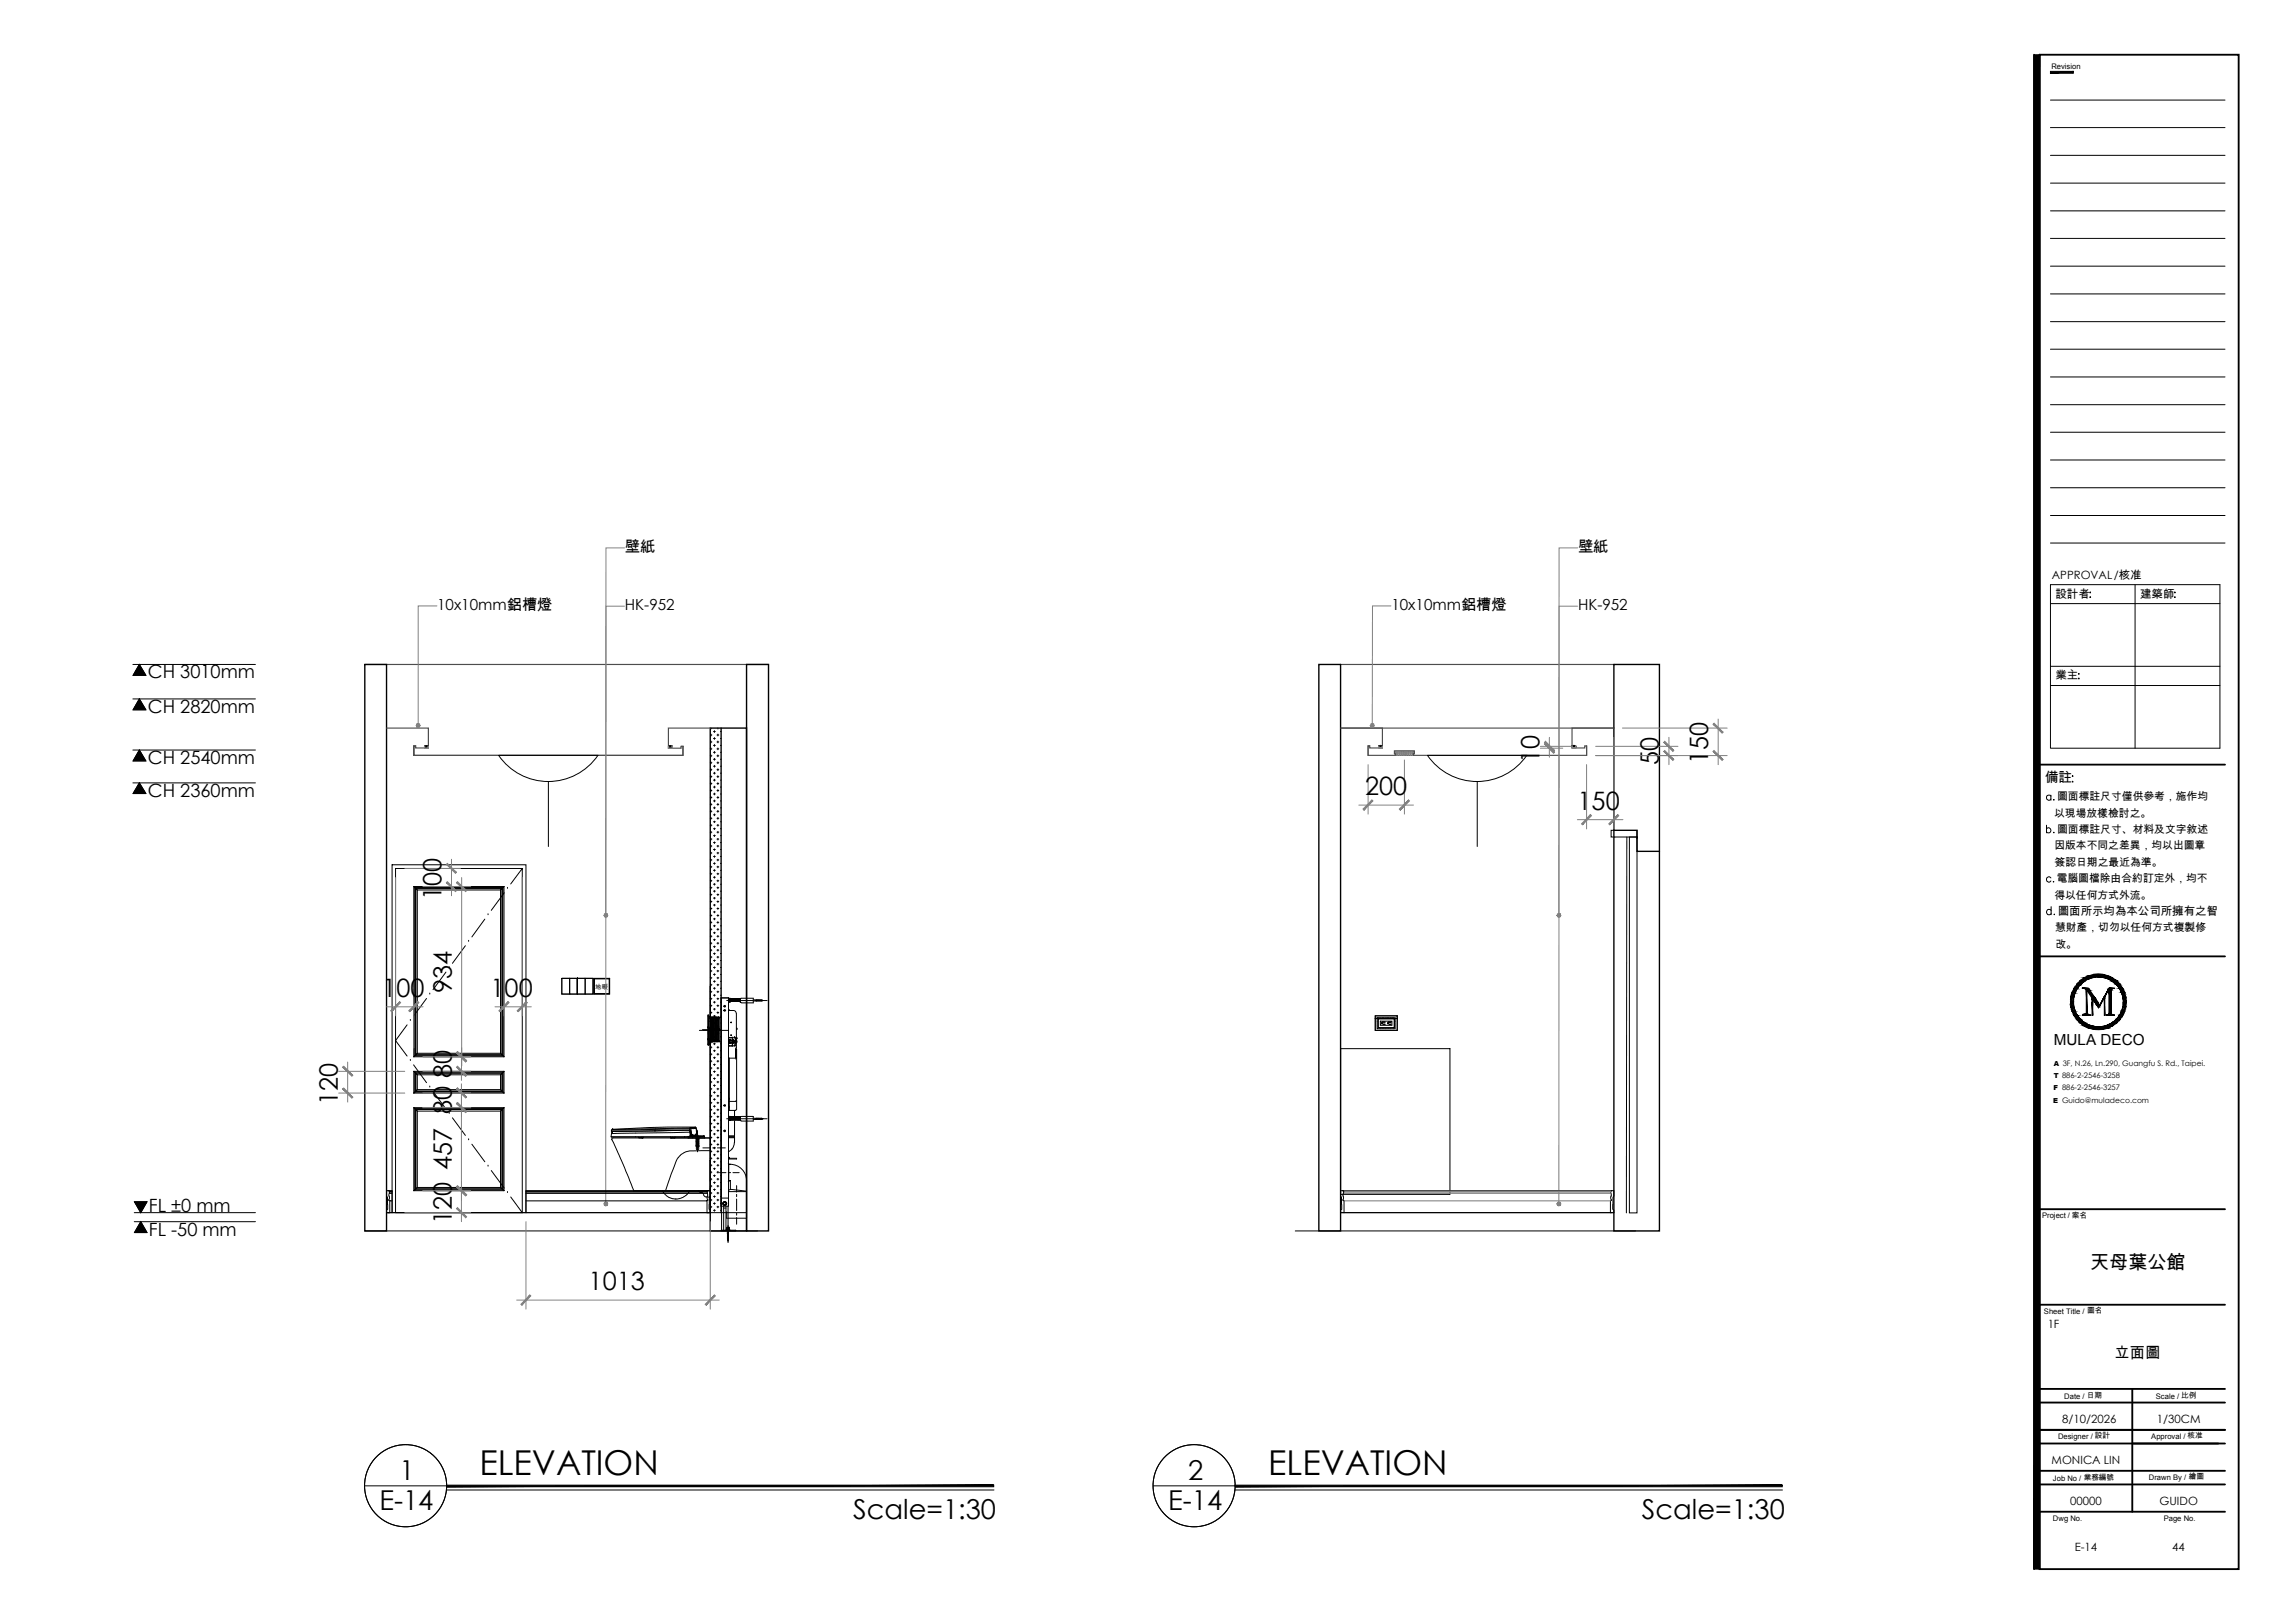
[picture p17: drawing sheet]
<svg xmlns="http://www.w3.org/2000/svg" width="420mm" height="297mm" viewBox="0 0 420 297" stroke-linecap="round" stroke-linejoin="round" font-family="sans-serif">
<defs><g id="words">
<g font-size="6.3">
<text x="87.8" y="269.9">ELEVATION</text>
<text x="232.2" y="269.9">ELEVATION</text>
</g>
<g font-size="5">
<text x="73.1" y="270.9">1</text>
<text x="217.5" y="270.9">2</text>
<text x="69.5" y="276.3">E-14</text>
<text x="156.2" y="278">Scale=1:30</text>
<text x="213.9" y="276.3">E-14</text>
<text x="300.6" y="278">Scale=1:30</text>
</g>
<g font-size="4.6">
<text x="281.9" y="139.6" transform="rotate(-90 281.9 139.6)">10</text>
<text x="303.7" y="140" transform="rotate(-90 303.7 140)">50</text>
<text x="312.7" y="139.9" transform="rotate(-90 312.7 139.9)">150</text>
<text x="249.9" y="145.6">200</text>
<text x="288.8" y="148.2">150</text>
<text x="80.8" y="164.7" transform="rotate(-90 80.8 164.7)">100</text>
<text x="70" y="182.4">100</text>
<text x="82.7" y="181.7" transform="rotate(-90 82.7 181.7)">934</text>
<text x="89.8" y="182.4">100</text>
<text x="82.7" y="197.3" transform="rotate(-90 82.7 197.3)">80</text>
<text x="61.9" y="202.2" transform="rotate(-90 61.9 202.2)">120</text>
<text x="82.7" y="203.9" transform="rotate(-90 82.7 203.9)">80</text>
<text x="82.7" y="214.2" transform="rotate(-90 82.7 214.2)">457</text>
<text x="82.7" y="224.1" transform="rotate(-90 82.7 224.1)">120</text>
<text x="107.8" y="236.2">1013</text>
</g>
<text font-size="3.5" x="382.7" y="232.3">天母葉公館</text>
<g font-size="3.3">
<text x="27.1" y="124.1">CH 3010mm</text>
<text x="27.1" y="130.5">CH 2820mm</text>
<text x="27.1" y="139.8">CH 2540mm</text>
<text x="27.1" y="145.8">CH 2360mm</text>
<text x="27.2" y="221.7">FL ±0 mm</text>
<text x="27.2" y="226.2">FL -50 mm</text>
</g>
<g font-size="2.8">
<text x="114.4" y="101">壁紙</text>
<text x="288.9" y="101">壁紙</text>
<text x="80" y="111.7">10x10mm鋁槽燈</text>
<text x="114.4" y="111.7">HK-952</text>
<text x="254.7" y="111.7">10x10mm鋁槽燈</text>
<text x="288.9" y="111.7">HK-952</text>
<text x="376" y="191.3">MULA DECO</text>
<text x="387.1" y="248.5">立面圖</text>
</g>
<text font-size="2.5" x="374.4" y="143.2">備註</text>
<g font-size="2.1">
<text x="375.7" y="106">APPROVAL/核准</text>
<text x="376.3" y="109.4">設計者</text>
<text x="391.8" y="109.4">建築師</text>
<text x="376.3" y="124.3">業主</text>
<text x="376.8" y="167.4">圖面所示均為本公司所擁有之智</text>
<text x="374.9" y="243.1">1F</text>
<text x="377.6" y="260.4">8/10/2026</text>
<text x="394.9" y="260.4">1/30CM</text>
<text x="375.6" y="267.9">MONICA LIN</text>
<text x="379" y="275.4">00000</text>
<text x="395.4" y="275.4">GUIDO</text>
<text x="379.8" y="283.8">E-14</text>
<text x="397.7" y="283.8">44</text>
</g>
<g font-size="2">
<text x="376.1" y="149.5">以現場放樣檢討之。</text>
<text x="376.6" y="146.5">圖面標註尺寸僅供參考，施作均</text>
<text x="376.1" y="155.4">因版本不同之差異，均以出圖章</text>
<text x="376.6" y="152.4">圖面標註尺寸、材料及文字敘述</text>
<text x="376.2" y="158.4">簽認日期之最近為準。</text>
<text x="376.5" y="161.4">電腦圖檔除由合約訂定外，均不</text>
<text x="376.1" y="164.5">得以任何方式外流。</text>
<text x="376.2" y="170.4">慧財產，切勿以任何方式複製修</text>
<text x="376.3" y="173.4">改。</text>
</g>
<g font-size="1.4">
<text x="375.6" y="12.6">Revision</text>
<text x="373.9" y="222.9">Project / 案名</text>
<text x="374.2" y="240.4">Sheet Title / 圖名</text>
<text x="377.9" y="256.1">Date / 日期</text>
<text x="394.7" y="256.1">Scale / 比例</text>
<text x="376.8" y="263.4">Designer / 設計</text>
<text x="393.9" y="263.4">Approval / 核准</text>
<text x="375.9" y="271">Job No / 業務編號</text>
<text x="393.4" y="270.8">Drawn By / 繪圖</text>
<text x="375.9" y="278.3">Dwg No.</text>
<text x="396.1" y="278.3">Page No.</text>
</g>
<g font-size="1.3">
<text x="376" y="197.3">T 886-2-2546-3258</text>
<text x="376" y="195.1">A 3F, N.26, Ln.290, Guangfu S. Rd., Taipei.</text>
<text x="375.9" y="201.8">E Guido@muladeco.com</text>
<text x="375.9" y="199.5">F 886-2-2546-3257</text>
</g>
<text font-size="1.2" x="109" y="180.9">地暖</text>
</g></defs>
<!-- layer: I-ELEV2 -->
<path d="M66.8 121.6h73.9M70.8 133.3h7.6v3.6h-2.3v-.4h-.3v1.7M75.8 136.5v1.7h49.2v-1.6h-.3M76.1 136.5h-.3v1.7h49.2v-1.6M130 133.3h-7.6v3.6h2.3v-.3h.3v.1M245.4 121.6h50.1M250.5 138.2v-1.7h.3v.4h2.3v-3.6h-7.7h50.1h-7.7v3.6h2.3v-.4h.4v1.7M250.8 136.5h-.3v1.7h40v-1.7M255.5 138.2v-.2h-.2v-.6h3.6v.6h-.1v.2" fill="none" stroke="#4c4c4c" stroke-width=".21"/>
<!-- layer: I-ELEV252 -->
<g fill="none" stroke="#000" stroke-width=".18">
<path d="M91.3 138.3a11 11 0 0 0 18.2 0M91.3 138.2h18.2M130 134.5h.3M130 135.8h.3M130 137.1h.3M130 138.3h.3M130 139.6h.3M130.2 133.3v.1M130.2 134.4v.3M130.2 135.6v.4M130.2 136.9v.3M130.2 138.2v.3"/>
<path d="M130.2 139.4v.4M130.6 133.9h.4M130.6 135.2h.4M130.6 136.4h.4M130.6 137.7h.4M130.6 139h.4M130.8 133.7v.4M130.8 135v.3M130.8 136.3v.3M130.8 137.5v.4M130.8 138.8v.3M131.3 134.5h.3"/>
<path d="M131.3 135.8h.3M131.3 137.1h.3M131.3 138.3h.3M131.3 139.6h.3M131.4 133.3v.1M131.4 134.4v.3M131.4 135.6v.4M131.4 136.9v.3M131.4 138.2v.3M131.4 139.4v.4M131.9 133.9h.1M131.9 135.2h.1"/>
<path d="M131.9 136.4h.1M131.9 137.7h.1M131.9 139h.1M261.4 138.3a11 11 0 0 0 18.1 0M261.4 138.2h18.2M71.8 158.3h24.5v63.6h-24.5zM95.6 158.9v63h-23.2v-63h23.2l-2.1 2.9M100.4 143v11.9M130 140.9h.3M130 142.1h.3M130 143.4h.3M130 144.7h.3"/>
<path d="M130 146h.3M130 147.2h.3M130 148.5h.3M130 149.8h.3M130 151h.3M130 152.3h.3M130 153.6h.3M130 154.8h.3M130 156.1h.3M130 157.4h.3M130 158.7h.3M130 159.9h.3"/>
<path d="M130.2 140.7v.3M130.2 142v.3M130.2 143.2v.4M130.2 144.5v.4M130.2 145.8v.3M130.2 147.1v.3M130.2 148.3v.4M130.2 149.6v.3M130.2 150.9v.3M130.2 152.2v.3M130.2 153.4v.3M130.2 154.7v.3"/>
<path d="M130.2 156v.3M130.2 157.3v.3M130.2 158.5v.3M130.2 159.8v.3M130.6 140.2h.4M130.6 141.5h.4M130.6 142.8h.4M130.6 144h.4M130.6 145.3h.4M130.6 146.6h.4M130.6 147.9h.4M130.6 149.1h.4"/>
<path d="M130.6 150.4h.4M130.6 151.7h.4M130.6 152.9h.4M130.6 154.2h.4M130.6 155.5h.4M130.6 156.7h.4M130.6 158h.4M130.6 159.3h.4M130.8 140.1v.3M130.8 141.3v.4M130.8 142.6v.3M130.8 143.9v.3"/>
<path d="M130.8 145.1v.4M130.8 146.4v.4M130.8 147.7v.3M130.8 149v.3M130.8 150.3v.3M130.8 151.5v.3M130.8 152.8v.3M130.8 154.1v.3M130.8 155.3v.3M130.8 156.6v.3M130.8 157.9v.3M130.8 159.2v.3"/>
<path d="M131.3 140.9h.3M131.3 142.1h.3M131.3 143.4h.3M131.3 144.7h.3M131.3 146h.3M131.3 147.2h.3M131.3 148.5h.3M131.3 149.8h.3M131.3 151h.3M131.3 152.3h.3M131.3 153.6h.3M131.3 154.8h.3"/>
<path d="M131.3 156.1h.3M131.3 157.4h.3M131.3 158.7h.3M131.3 159.9h.3M131.4 140.7v.3M131.4 142v.3M131.4 143.2v.4M131.4 144.5v.4M131.4 145.8v.3M131.4 147.1v.3M131.4 148.3v.4M131.4 149.6v.3"/>
<path d="M131.4 150.9v.3M131.4 152.2v.3M131.4 153.4v.3M131.4 154.7v.3M131.4 156v.3M131.4 157.3v.3M131.4 158.5v.3M131.4 159.8v.3M131.9 140.2h.1M131.9 141.5h.1M131.9 142.8h.1M131.9 144h.1"/>
<path d="M131.9 145.3h.1M131.9 146.6h.1M131.9 147.9h.1M131.9 149.1h.1M131.9 150.4h.1M131.9 151.7h.1M131.9 152.9h.1M131.9 154.2h.1M131.9 155.5h.1M131.9 156.7h.1M131.9 158h.1M131.9 159.3h.1"/>
<path d="M270.5 143v11.9M75.8 162.2v31.2M75.8 162.2l.6 .7M75.8 162.2h16.5M75.9 162.4h16.2v30.8h-16.2zM76.1 162.5h15.9v30.6h-15.9zM76.1 162.6h15.8v30.4h-15.8zM76.4 162.9v29.9M76.4 162.9h15.2M81.6 177.9l-2.3 3.2M82.2 177.1h.1M85.2 173.1l-2.4 3.2"/>
<path d="M85.8 172.3h.1M88.8 168.2l-2.4 3.3M89.4 167.4h.1M91.6 162.9v29.9M92.3 162.2v31.2M92.3 162.2l-.7 .7M92.3 163.4l-2.4 3.2M92.9 162.6h.1M105.7 179.1h-1.4v2.8h1.4v-2.8M105.7 179.1v2.8M105.7 179.1h.1M107.1 179.1v2.8h-1.4h2.9v-2.8v2.8h-1.5v-2.8h1.5h-5.7h1.4v2.8h-1.4v-2.8v2.8h2.8v-2.8"/>
<path d="M108.7 179.1v2.8M108.7 179.1h2.9v2.8h-2.9zM108.8 179.1h2.8M108.8 179.1h2.7v2.7h-2.7zM111.6 179.1v2.8h-2.8M130 161.2h.3M130 162.5h.3M130 163.7h.3M130 165h.3M130 166.3h.3M130 167.5h.3M130 168.8h.3"/>
<path d="M130 170.1h.3M130 171.4h.3M130 172.6h.3M130 173.9h.3M130 175.2h.3M130 176.4h.3M130 177.7h.3M130 179h.3M130.2 161.1v.3M130.2 162.3v.3M130.2 163.6v.3M130.2 164.9v.3"/>
<path d="M130.2 166.1v.3M130.2 167.4v.3M130.2 168.7v.3M130.2 170v.3M130.2 171.2v.3M130.2 172.5v.3M130.2 173.8v.3M130.2 175v.3M130.2 176.3v.3M130.2 177.6v.3M130.2 178.8v.3M130.6 160.6h.4"/>
<path d="M130.6 161.8h.4M130.6 163.1h.4M130.6 164.4h.4M130.6 165.6h.4M130.6 166.9h.4M130.6 168.2h.4M130.6 169.4h.4M130.6 170.7h.4M130.6 172h.4M130.6 173.3h.4M130.6 174.5h.4M130.6 175.8h.4"/>
<path d="M130.6 177.1h.4M130.6 178.3h.4M130.6 179.6h.4M130.8 160.4v.3M130.8 161.7v.3M130.8 163v.3M130.8 164.2v.3M130.8 165.5v.3M130.8 166.8v.3M130.8 168v.3M130.8 169.3v.3M130.8 170.6v.3"/>
<path d="M130.8 171.9v.3M130.8 173.1v.3M130.8 174.4v.3M130.8 175.7v.3M130.8 176.9v.3M130.8 178.2v.3M130.8 179.5v.3M131.3 161.2h.3M131.3 162.5h.3M131.3 163.7h.3M131.3 165h.3M131.3 166.3h.3"/>
<path d="M131.3 167.5h.3M131.3 168.8h.3M131.3 170.1h.3M131.3 171.4h.3M131.3 172.6h.3M131.3 173.9h.3M131.3 175.2h.3M131.3 176.4h.3M131.3 177.7h.3M131.3 179h.3M131.4 161.1v.3M131.4 162.3v.3"/>
<path d="M131.4 163.6v.3M131.4 164.9v.3M131.4 166.1v.3M131.4 167.4v.3M131.4 168.7v.3M131.4 170v.3M131.4 171.2v.3M131.4 172.5v.3M131.4 173.8v.3M131.4 175v.3M131.4 176.3v.3M131.4 177.6v.3"/>
<path d="M131.4 178.8v.3M131.9 160.6h.1M131.9 161.8h.1M131.9 163.1h.1M131.9 164.4h.1M131.9 165.6h.1M131.9 166.9h.1M131.9 168.2h.1M131.9 169.4h.1M131.9 170.7h.1M131.9 172h.1M131.9 173.3h.1"/>
<path d="M131.9 174.5h.1M131.9 175.8h.1M131.9 177.1h.1M131.9 178.3h.1M131.9 179.6h.1M74.5 187.6l-2.1 2.8 2.1 2.9M75.1 186.8h.1M75.1 194.1h.1M75.7 194.9l2.4 3.2M75.8 196.1v4M75.8 193.4h16.5M75.8 196.1l.6 .6"/>
<path d="M75.8 196.1h16.5M75.9 196.2h16.2v3.7h-16.2zM76.1 196.4h15.9v3.4h-15.9zM76.1 196.4h15.8v3.3h-15.8zM76.4 196.7v2.7M76.4 192.8l-.6 .6M76.4 192.8h15.2M76.4 199.4l-.6 .7M76.4 196.7h15.2M76.4 199.4h15.2M78.1 182.7l-2.4 3.3M78.7 181.9h.1"/>
<path d="M78.7 199h.1M79.3 199.8l2.3 3.2M91.6 196.7v2.7M91.6 192.8l.7 .6M91.6 199.4l.7 .7M92.3 196.1v4M92.3 196.1l-.7 .6M128 188.6h2.1M128.6 188.5h1.1M129.6 186v2.1M129.6 188.2v2.1M129.6 190.4v.8"/>
<path d="M129.7 191.2h.1M129.7 190.3h.1M129.7 188.1h.1M129.7 185.9h.1M129.7 190.4h.1M129.7 188.2h.1M129.7 186h.1M129.7 189.1h.1M129.7 189.8h.1M129.7 188.4h.1M129.7 189.9h.1M129.7 189.3h.1"/>
<path d="M129.7 188.8h.1M129.7 189h.1M129.7 188.9h.1M129.7 186v2.1M129.7 188.2v2.1M129.7 190.4v.8M129.7 186v5.2M129.8 191.2h.1M129.8 190.3h.1M129.8 188.1v2.2M129.8 188.1h.1M129.8 190.2h.1"/>
<path d="M129.8 190.1h.1M129.8 188.3h.1M129.8 188.2h.1M129.8 186h.2M129.9 191.1h.1M130 191.1h.1M130 186.1h.1M130 190.8h.1M130 186.9l.1 .1M130 190.3h.1M130 186.9h.1M130 191.2h.1"/>
<path d="M130 190.9h.1M130 190.7h.1M130 190.6h.1M130 186.5h.1M130 186.2h.1M130 186.4h.1M130 186.3h.1M130 180.2h.3M130 181.5h.3M130 182.8h.3M130 184.1h.3M130 185.3h.3"/>
<path d="M130 186.6h.3M130 187.9h.3M130 189.1h.3M130 190.4h.3M130 191.7h.3M130 192.9h.3M130 194.2h.3M130 195.5h.3M130 196.8h.3M130 198h.3M130 199.3h.3M130 186.2l.2 .1"/>
<path d="M130 190.8v.1M130 190.7v.1M130 188.3h.3v.6h-.3M130 190.5h.6M130 190.1h.5M130 190.2h.5M130 188.8h.2M130 186.5h.5v1.3l-.1 .2M130 186.9h.5M130 186.1v5M130.1 188.5h.4M130.1 190.2h-.1"/>
<path d="M130.1 186.3h.1v4.4M130.1 186.3l.1 4.3M130.1 190.7l-.1 .1M130.1 190.7h-.1M130.2 180.1v.3M130.2 181.4v.3M130.2 182.7v.3M130.2 183.9v.3M130.2 185.2v.3M130.2 186.5v.3M130.2 187.7v.3M130.2 189v.3"/>
<path d="M130.2 190.3v.3M130.2 191.5v.3M130.2 192.8v.3M130.2 194.1v.3M130.2 195.4v.3M130.2 196.6v.3M130.2 197.9v.3M130.2 199.2v.3M130.2 186.3h.1M130.2 190.6h.1M130.2 188.5h.1M130.2 188.4h.1"/>
<path d="M130.2 188.8h.1M130.2 188.4v.1M130.2 190.6l-.1 .1M130.2 186.3h.1v4.4M130.2 188.4l.1 .1M130.2 186.3l.1 4.3M130.3 188.7h.1M130.3 188.8h.1M130.3 188.6l-.1 .2M130.3 190.6h.1M130.3 188.5h.1M130.3 188.4h.1"/>
<path d="M130.3 186.3h.1M130.3 186.3h.2M130.3 190.6l-.1 .1M130.4 186.3h.1v4.4M130.4 186.3l.1 4.3M130.4 188.2h.1M130.4 188.5h.1M130.4 188l.1 2.5-.5 .2M130.4 186.3h.1M130.4 188h.1M130.5 190.6h.1M130.5 188.5h.1"/>
<path d="M130.5 188.4h.1M130.5 186.3h.1M130.5 190.6l-.1 .1M130.5 188.4h-.1M130.5 189.3h.1M130.5 189.2h.1M130.5 187.9l.1 1.3M130.5 186.3h.1v4.4M130.5 188.6h.4M130.5 186.3l.1 4.3M130.5 189.3l.1 .1M130.5 186.6l.2 .2v3.4"/>
<path d="M130.5 189.9h.1M130.6 188.5h.1M130.6 190.6h.1M130.6 188.4h.1M130.6 186.3h.1M130.6 189.2l-.1 1.1M130.6 186.3h.2M130.6 188.4v.1M130.6 190.6l-.1 .1M130.6 189.8l-.1 .1M130.6 186.3h.2v4.4M130.6 180.9h.4"/>
<path d="M130.6 182.1h.4M130.6 183.4h.4M130.6 184.7h.4M130.6 186h.4M130.6 187.2h.4M130.6 188.5h.4M130.6 189.8h.4M130.6 191h.4M130.6 192.3h.4M130.6 193.6h.4M130.6 194.8h.4M130.6 196.1h.4"/>
<path d="M130.6 197.4h.4M130.6 198.7h.4M130.6 199.9h.4M130.6 190.5l.2 .1M130.6 186.3v4.2M130.7 190.2l-.2 .2M130.7 190.2h.1M130.7 188.5h.1M130.7 190.6h.1M130.7 186.3h.1M130.8 190.7h.1M130.8 190.5h.1"/>
<path d="M130.8 186.3h.1M130.8 186.2h.1M130.8 186.2l.1 .1h-.1M130.8 190.5l.1 .1M130.8 186.2v.1M130.8 186.3v4.2M130.8 188.4l-.1 .1M130.8 190.6l-.6 .1M130.8 180.7v.3M130.8 182v.3M130.8 183.3v.3M130.8 184.6v.3"/>
<path d="M130.8 185.8v.3M130.8 187.1v.3M130.8 188.4v.3M130.8 189.6v.3M130.8 190.9v.3M130.8 192.2v.3M130.8 193.4v.3M130.8 194.7v.3M130.8 196v.3M130.8 197.3v.3M130.8 198.5v.3M130.8 199.8v.3"/>
<path d="M130.8 190.6h.8M130.9 186.2v4.5M130.9 190.6h.1M130.9 188.5h.1M130.9 188.4h.1M130.9 186.3h.1M130.9 188.4l-.1 .1M130.9 190.6l-.1 .1M130.9 190.5h.1M130.9 186.2h.1M130.9 188.5h1.1M130.9 186.2v.1"/>
<path d="M130.9 186.3v4.2M131 186.3h.1M131 190.6h.1M131 188.5h.1M131 188.4h.1M131 188.4v.1M131 190.6l-.1 .1M131 190.5h.1M131 186.3h.1l-.1-.1v4.4l-.1-.1M131 186.3v4.2M131.1 186.3h.1M131.1 190.6h.1"/>
<path d="M131.1 188.5h.1M131.1 188.4h.1M131.1 188.4v.1M131.1 190.6l-.1 .1M131.1 190.5h.1M131.2 186.3h.1l-.2-.1v4.4l-.1-.1M131.2 186.3v4.2M131.2 186.3h.1M131.3 190.6h.1M131.3 188.5h.1M131.3 188.4h.1M131.3 186.3h.1"/>
<path d="M131.3 180.2h.3M131.3 181.5h.3M131.3 182.8h.3M131.3 184.1h.3M131.3 185.3h.3M131.3 186.6h.3M131.3 187.9h.3M131.3 188.4v.1M131.3 189.1h.3M131.3 190.4h.3M131.3 191.7h.3M131.3 192.9h.3"/>
<path d="M131.3 194.2h.3M131.3 195.5h.3M131.3 196.8h.3M131.3 198h.3M131.3 199.3h.3M131.3 190.6l-.1 .1M131.3 190.5h.1M131.3 186.3v4.2M131.3 188.6h2.1M131.4 186.3l-.1-.1v4.4l-.1-.1M131.4 190.6h.1M131.4 188.5h.1"/>
<path d="M131.4 188.4h.1M131.4 186.3h.1M131.4 188.4v.1M131.4 190.6l-.1 .1M131.4 186.3h-.1M131.4 180.1v.3M131.4 181.4v.3M131.4 182.7v.3M131.4 183.9v.3M131.4 185.2v.3M131.4 186.3v4.3M131.4 191.5v.3"/>
<path d="M131.4 192.8v.3M131.4 194.1v.3M131.4 195.4v.3M131.4 196.6v.3M131.4 197.9v.3M131.4 199.2v.3M131.5 186.3h.1M131.5 188.5h.1M131.6 186.2v4.4l-.2-.1M131.6 186.3l-.2-.1v4.4l-.1-.1M131.6 190.7h.1M131.6 190.5h.1"/>
<path d="M131.6 186.4h.1M131.6 186.2h.1M131.6 186.2l.1 .1M131.6 190.5l.1 .1M131.6 186.4v4.1M131.6 188.4l-.1 .1M131.6 186.3h-.2M131.6 190.6h.1M131.6 186.3h.1M131.7 190.6h.1M131.7 188.5h.1M131.7 188.4h.1"/>
<path d="M131.7 186.3h.1M131.7 188.4v.1M131.7 190.6l-.3 .1M131.7 186.3l-.1 .1M131.7 190.7h.3M131.9 180.9h.1M131.9 182.1h.1M131.9 183.4h.1M131.9 184.7h.1M131.9 186h.1M131.9 187.2h.1M131.9 188.5h.1"/>
<path d="M131.9 189.8h.1M131.9 191h.1M131.9 192.3h.1M131.9 193.6h.1M131.9 194.8h.1M131.9 196.1h.1M131.9 197.4h.1M131.9 198.7h.1M131.9 199.9h.1M132 182.6h1.4v38.2h-1.4zM132 186.2h-.3v4.5M132 182.7h1.4"/>
<path d="M132.5 184.9h.1M132.6 184.9h.3M133 183.1h1.4M133.3 182.9h.1M133.4 183.1v.3M133.4 183.4h.1M133.4 182.8h.1M133.4 183h.1M133.4 183.3h.1M133.4 183v.1M133.4 190h.1M133.4 184.9l1.1 .1 .3 .4"/>
<path d="M133.4 191.3h.1M133.4 191.4h.1M133.4 183.4h.2M133.4 190.4h.7M133.4 190.9h.1M133.4 190.5h.1M133.4 182.8h.2M133.4 189.9h1M133.4 193.7h1.5l-.2 .1M133.4 191.4h1M133.4 189.9h.7M133.4 190.8h.1"/>
<path d="M133.4 189.9v.1M133.5 193.7v9.5M133.5 184.9h.1M133.5 189.9h.1M133.5 191.4h.1M133.5 190.4h.1M133.5 190.9h-.1h.1M133.5 191h.1M133.5 190.9h.1M133.5 190.8h.1M133.5 190.5h.1M133.5 190.4v.1"/>
<path d="M133.5 190.8v.1M133.6 190.4h.1M133.6 190.9h.1M133.6 190.8h.1M133.6 190.5h.1M133.6 190.9h.5M133.6 190.5h.5M133.6 190.4v.1M133.6 190.8v.1M133.6 190.8h.5M133.6 183.3v.1M133.6 182.8v.2"/>
<path d="M133.6 182.8h.1M133.6 183.4h.1M133.7 183.3h.1M133.6 183v.3M133.6 183h.1M133.6 183.3h.1M133.6 182.8v.6M133.7 183l-.1 .3M133.7 190.4h.1M133.7 191h.1M133.7 183.2v.1M133.7 183h-.1"/>
<path d="M133.7 183h.1M133.7 183v.3M133.7 183v.2M133.7 190.3v.1M133.7 183.2l.1 .1M133.8 183.3h.1M133.8 183h.1M133.8 183v.3v-.3M133.8 183l-.1 .2M133.8 183.2v.1M133.8 183v.2M133.8 183v.3"/>
<path d="M133.9 183h.1M133.9 183.3h.1M133.9 183l-.1 .3M133.9 183.3v-.3v.3M133.9 183v.2M133.9 183.2v.1M133.9 183.2l-.1 .1M133.9 183v.3M133.9 183h-.1M134 183.3h.1M134 183h.1M134 183v.3"/>
<path d="M134 183l-.1 .3M134 183h-.1M134 183.2v.1M134 183v.2M134 183.2l.1 .1M134.1 183.3h.1M134.1 183h.1M134.1 183l-.1 .3M134.1 183v.3v-.3M134.1 183l-.1 .2M134.1 190.4h.1M134.1 190.9h.1"/>
<path d="M134.1 191.4h.1M134.1 190h.1M134.1 191.3h.1M134.1 183v.3M134.1 190.8h.1M134.1 190.5h.1M134.1 189.9v.1M134.1 190.4v.1M134.1 190.8v.2M134.1 189.9h.1M134.1 183.3h.2zM134.1 183v.2"/>
<path d="M134.1 183.2v.1M134.2 191.4h-.1M134.2 183.3h.1M134.2 183h.1M134.2 183v.3M134.2 183.3v-.3v.3M134.2 183l-.1 .3M134.2 190.8h.6M134.2 190.9h.1M134.2 190.4h.1M134.2 190.8h.1M134.2 190.7h.1"/>
<path d="M134.2 190.6h.1M134.2 190.4l.5 .1M134.2 190.6h.7M134.2 190.4v.5M134.2 183h-.1M134.2 190.7h.7M134.2 183.2v.1M134.3 183l-.1 .2M134.3 183h.1M134.3 183l-.1 .3M134.3 190.4h.1M134.3 190.9h.1"/>
<path d="M134.3 183.2v.1M134.3 183.3h.1M134.3 183v.3M134.3 183v.2M134.3 190.9h.5v.9M134.3 190.5h.5M134.4 183.3h.1M134.4 183h.1M134.4 183l-.1 .3M134.4 183v.3v-.3M134.4 183v.2M134.4 183.2v.1"/>
<path d="M134.4 183.2l-.1 .1M134.4 183v.3M134.4 189.9h.1M134.4 191.4h.1M134.5 183.3h.1M134.5 183h.1M134.5 183v.3M134.5 183.3v-.3v.3M134.5 183l-.1 .3M134.5 191.4h.1M134.5 189.9h.1M134.5 183h-.1"/>
<path d="M134.5 183.2v.1M134.5 183.2l.1 .1M134.6 183.3h.1M134.6 183l-.1 .2M134.6 183h.1M134.6 183v.3M134.6 183.2v.1M134.6 190.9v.1M134.6 189.9v.1M134.6 183v.2M134.6 190h.1M134.6 191.3v.1"/>
<path d="M134.6 190.3v.1M134.6 191.3h.1M134.6 183v.3zM134.7 183h.1M134.7 183.3h.1M134.7 190.4h.1M134.7 190.9h.1M134.7 183.2v.1M134.7 190v.3M134.7 190.9v.4M134.7 183h-.1M134.7 183.2l-.1 .1"/>
<path d="M134.7 183v.2M134.7 183v.3M134.7 191.9v1.8v-1.7h.2v11.1l-.2 .1M134.7 190.9h-.5M134.7 191.8v.1M134.8 183.3h.1M134.8 183h.1M134.8 183v.3M134.8 183l-.1 .3M134.8 190.4l.1 .1M134.8 185.4v5.1M134.8 188.4h.1"/>
<path d="M134.8 190.1h.1M134.8 188.3h.1M134.8 190h.1M134.8 191.7v.1M134.9 183h.1M134.9 183l-.1 .3zM134.9 183l-.1 .3M134.9 183v.3M134.9 190.6h.1M134.9 190.7h.1M134.9 183.1h.4M134.9 183.3h.1"/>
<path d="M134.9 183v.2M134.9 190.1h.1M134.9 188.3h.1M134.9 188.4h.1M134.9 183.2v.1M134.9 188.3v.1M134.9 190.5v.3M134.9 183.3l.1-.3v.3M134.9 183.3h.2M135 183h.1M135 183.3h.1M135 183v.3"/>
<path d="M135 183h-.1M135.1 183.3h.1M135.1 183h.1M135.1 183l-.1 .3M135.1 183.2v.1M135.1 183v.3M135.1 183v.3l.1-.3M135.1 183v.2M135.1 183.2l.1 .1M135.2 183h.1M135.2 183.3h.1M135.2 183v.2"/>
<path d="M135.2 183v.3M135.2 183.2v.1M135.2 183.2l-.1 .1M135.2 183.3l.1-.3v.3M135.3 183.3h.1M135.3 183h.1M135.3 183h-.1M135.3 183v.3M135.3 183.2v.1M135.4 183l-.1 .2M135.4 183h.1M135.4 183.3h.1"/>
<path d="M135.4 183v.3M135.4 183v.3l.1-.3M135.5 183h.1M135.5 183.3h.1M135.5 183v.2M135.5 183v.3M135.5 183.2l-.1 .1M135.5 183.2v.1M135.5 183.3l.2 .2M135.5 183.1v.2M135.6 182.8v.7M135.7 183.1h2.1"/>
<path d="M135.7 182.7l-.2 .2M135.7 182.7h2.2v.8h-2.2M137.9 183h.6v.2h-.6M138.2 183.1h.5M138.4 183l1.3 .1-1.3 .1M138.5 183v.2M138.7 183l-.2 .2M138.8 183l-.2 .2M138.9 183l-.1 .2M139 183l-.2 .2M139.1 183.1h1.3M139.1 183l-.1 .2"/>
<path d="M139.2 183l-.1 .2M139.3 183l-.1 .2M139.4 183l-.1 .2M139.5 183l-.1 .2M139.6 183l-.1 .2M139.6 183.1v.1M245.4 191.9h20.1v26.7h-20.1zM251.8 185.9h4v2.7h-4zM251.8 186.4h3.8M252 186.4h.1M252.1 188.1v.2h.2M252.1 186.7v.4"/>
<path d="M252.1 187.2v.2M252.1 187.4v.2M252.1 187.6v.2M252.1 187.9v.1M252.3 186.4h3v1.7h-3zM252.3 188.3h.2M252.3 186.5h3v1.6h-3zM252.5 186.3h-.4v.3M252.5 186.3h.4M252.5 188.3h.4M252.7 186.9h2.1v.7h-2.1zM253 186.3h.4"/>
<path d="M253 188.3h.4M253.1 187.2h.1M253.1 187.4h.1M253.1 187.2h-.2v.2h.2M253.1 187.3h.1M253.1 187.2v.1M253.1 187.3v.1M253.2 187l.4 .1zM253.2 187.4l.4 .1zM253.5 186.3h.4M253.5 188.3h.4M253.9 186.3h.4"/>
<path d="M253.9 188.3h.4M254.2 187.2h.1M254.2 187.4h.1M254.2 187.2h-.2v.2h.2M254.2 187.3h.1M254.2 187.2v.1M254.2 187.3v.1M254.3 187l.4 .1zM254.3 187.4l.4 .1zM254.4 186.3h.4M254.4 188.3h.4M254.9 186.3h.4"/>
<path d="M254.9 188.3h.4M255.3 186.3l.1 .1M255.4 188.1l-.1 .2M255.4 186.5v.1M255.4 186.7v.4M255.4 187.2v.2M255.4 187.4v.2M255.4 187.6v.2M255.4 187.9v.1M255.6 186.4h.1M255.6 186.4h.2M255.8 185.9v2.7h-4v-2.2"/>
<path d="M255.8 185.9h-4v.5M71 217.9h.8v4h-1M71.1 217.9l.1 .1M71.1 217.9h-.3l.2 2.6v.8l-.2 .2v.4h.6v-2.1l-.2-.1M71.2 217.9l.1 .1M71.3 218v.3M71.3 218.4l-.1 1.3M71.3 218.4h.5M71.4 219.8h.4M71.8 218.3l-.5 .1M71.8 218h-.5h.5M75.8 202.7h16.5"/>
<path d="M75.8 217.9h16.5M75.8 202.7v15.2M75.8 200.1h16.5M75.8 202.7l.6 .7M75.9 202.9h16.2v14.9h-16.2zM76.1 203h15.9v14.6h-15.9zM76.1 203.1v14.5h15.8v-14.5M76.4 203.4v13.9M76.4 217.3l-.6 .6M76.4 203.4h15.2M76.4 217.3h15.2M82.2 203.8h.1"/>
<path d="M82.8 204.6l2.4 3.2M85.8 208.6h.1M86.4 209.4l2.4 3.2M89.4 213.4h.1M89.9 214.2l2.4 3.3M91.6 203.4v13.9M91.6 217.3l.7 .6M92.3 202.7v15.2M92.3 202.7l-.7 .7M92.9 218.3h.1M93.5 219.1l2.1 2.8M96.3 219.8h33.1"/>
<path d="M96.3 218.3l33.2 .1M96.3 218.4h33.2M96.3 218h33.2M128.7 210.1h1.4M129.5 218v.3M129.6 217.9l-.1 .1M129.6 217.9v.1M129.7 217.9h.3l-.2 2.6v.8l.2 .2v.4h-.6v-2.1l.2-.2-.1-.2 .1-.7-.1-.3M129.8 217.9h-33.5v4h33.7M130 200.6h.3M130 201.8h.3M130 203.1h.3"/>
<path d="M130 204.4h.3M130 205.6h.3M130 206.9h.3M130 208.2h.3M130 209.5h.3M130 210.7h.3M130 212h.3M130 213.3h.3M130 214.5h.3M130 215.8h.3M130 217.1h.3M130 218.3h.3"/>
<path d="M130 219.6h.3M130.2 200.4v.3M130.2 201.7v.3M130.2 203v.3M130.2 204.2v.3M130.2 205.5v.3M130.2 206.8v.3M130.2 208.1v.3M130.2 209.3v.3M130.2 210.6v.3M130.2 211.9v.3M130.2 213.1v.3"/>
<path d="M130.2 214.4v.3M130.2 215.7v.3M130.2 216.9v.3M130.2 218.2v.3M130.2 219.5v.3M130.5 210.1h.5M130.6 201.2h.4M130.6 202.5h.4M130.6 203.7h.4M130.6 205h.4M130.6 206.3h.4M130.6 207.5h.4"/>
<path d="M130.6 208.8h.4M130.6 211.4h.4M130.6 212.6h.4M130.6 213.9h.4M130.6 215.2h.4M130.6 216.4h.4M130.6 217.7h.4M130.6 219h.4M130.8 201.1v.3M130.8 202.3v.3M130.8 203.6v.3M130.8 204.9v.3"/>
<path d="M130.8 206.1v.3M130.8 207.4v.3M130.8 208.7v.3M130.8 210v.3M130.8 211.2v.3M130.8 212.5v.3M130.8 213.8v.3M130.8 215v.3M130.8 216.3v.3M130.8 217.6v.3M130.8 218.8v.3M131.3 200.6h.3"/>
<path d="M131.3 201.8h.3M131.3 203.1h.3M131.3 204.4h.3M131.3 205.6h.3M131.3 206.9h.3M131.3 208.2h.3M131.3 209.5h.3M131.3 210.7h.3M131.3 212h.3M131.3 213.3h.3M131.3 214.5h.3M131.3 215.8h.3"/>
<path d="M131.3 217.1h.3M131.3 218.3h.3M131.3 219.6h.3M131.3 210.1h1.5M131.4 200.4v.3M131.4 201.7v.3M131.4 203v.3M131.4 204.2v.3M131.4 205.5v.3M131.4 206.8v.3M131.4 208.1v.3M131.4 209.3v.3"/>
<path d="M131.4 210.6v.3M131.4 211.9v.3M131.4 213.1v.3M131.4 214.4v.3M131.4 215.7v.3M131.4 216.9v.3M131.4 218.2v.3M131.4 219.5v.3M131.7 214.6h1.2M131.9 201.2h.1M131.9 202.5h.1M131.9 203.7h.1"/>
<path d="M131.9 205h.1M131.9 206.3h.1M131.9 207.5h.1M131.9 208.8h.1M131.9 211.4h.1M131.9 212.6h.1M131.9 213.9h.1M131.9 215.2h.1M131.9 216.4h.1M131.9 217.7h.1M131.9 219h.1M132 219.3h1.4"/>
<path d="M133 204.8h1.4M133.3 212.9h.1M133.3 214.6h.5M133.4 204.9v.1M133.4 204.8v.1M133.4 204.5v.1M133.4 205h.1M133.4 204.5h.1M133.4 204.6h.1M133.4 204.9h.1M133.4 212l.1 .1M133.4 211.9h.1"/>
<path d="M133.4 205h.2M133.4 204.5h.2M133.4 218.1h3.3M133.4 208.2h1.1M133.4 208.1h1.1M133.4 208h1.1M133.4 207.9h1.1M133.4 203.2h1.3M133.4 201.6h1.3M133.4 216.2l-.1 .1M133.4 212h.1M133.4 213v3.2"/>
<path d="M133.5 211.9v.1M133.5 202.8h.1M133.5 202.7h.1M133.5 202.6h.1M133.5 201.2h.1M133.5 212h.1M133.5 212h1.4v.1h-1.4M133.7 204.9h.1M133.6 204.9v.1M133.6 204.6v.3M133.6 204.5v.1M133.6 204.5h.1"/>
<path d="M133.6 204.6h.1M133.6 204.9h.1M133.6 205h.1M133.6 204.5v.5M133.7 204.6l-.1 .3M133.7 204.6h-.1M133.7 213.1a2.98 2.98 0 0 1 3 3v6.9h-3.7v-1.1M133.7 204.6h.1M133.7 204.6v.3M133.7 217.7l3 .3M133.7 216.1h-.3h.3M133.7 213.1h-.3h.3"/>
<path d="M133.7 216.1v1.6M133.7 217.7l-.3 .2M133.8 204.9h.1M133.8 204.6h.1M133.8 204.6v.3v-.3M133.8 204.6l-.1 .3M133.8 204.6v.3M133.8 204.6v.1M133.9 204.6h.1M133.9 204.9h.1M133.9 204.6l-.1 .3M133.9 204.9v-.3v.3"/>
<path d="M133.9 204.6v.3M133.9 204.9h-.1M133.9 204.6h-.1M134 204.9h.1M134 204.6h.1M134 204.6v.3M134 204.6l-.1 .3M134 204.6l-.1 .1M134.1 204.9h.1M134.1 204.6h.1M134.1 204.6l-.1 .3M134.1 204.6v.3v-.3"/>
<path d="M134.1 204.6v.3M134.1 204.6v.1M134.1 204.9h.2zM134.2 204.9h.1M134.2 204.6h.1M134.2 204.6v.3M134.2 204.9v-.3v.3M134.2 204.6l-.1 .3M134.2 214.6h1.1M134.2 204.6h-.1M134.3 204.6l-.1 .3M134.3 204.6h.1"/>
<path d="M134.3 204.9h.1M134.3 204.6v.3M134.4 204.9h.1M134.4 204.6h.1M134.4 204.6l-.1 .3M134.4 204.6v.3v-.3M134.4 204.6v.3M134.4 204.9h-.1M134.4 204.6v.1M134.4 209.1l-.2 .9-.4 .5-.5 .3M134.5 204.9h.1M134.5 204.6h.1"/>
<path d="M134.5 204.6v.3M134.5 204.9v-.3v.3M134.5 204.6l-.1 .3M134.5 208v1.2M134.5 203.2v1.2M134.5 205.2v2.8M134.5 204.6h-.1M134.6 204.9h.1M134.6 204.6l-.1 .3M134.6 204.6h.1M134.6 204.6v.3M134.6 204.6v.1"/>
<path d="M134.6 204.6v.3zM134.7 204.6h.1M134.7 204.9h.1M134.7 204.6h-.1M134.7 204.9h-.1M134.7 204.6v.3M134.8 204.9h.1M134.8 204.6h.1M134.8 204.6v.3M134.8 204.6l-.1 .3M134.8 201.4l-.1 .1M134.9 204.6h.1"/>
<path d="M134.9 204.6l-.1 .3zM134.9 204.6l-.1 .3M134.9 204.6v.3M134.9 204.8h.4M134.9 217v1.2M134.9 218.6v.4M134.9 219.4v2.2M134.9 204.9h.1M134.9 204.9l.1-.3v.3M134.9 204.9h.2M135 204.6h.1M135 204.9h.1"/>
<path d="M135 204.6v.3M135 204.6h-.1M135 204.6v.1M135.1 204.9h.1M135.1 204.6h.1M135.1 204.6l-.1 .3M135.1 204.6v.3M135.1 204.6v.3l.1-.3M135.2 204.6h.1M135.2 204.9h.1M135.2 204.6v.3M135.2 204.9h-.1"/>
<path d="M135.2 204.6v.1M135.2 204.9l.1-.3v.3M135.3 204.9h.1M135.3 204.6h.1M135.3 204.6h-.1M135.3 204.6v.3M135.4 204.6l-.1 .3M135.4 204.6h.1M135.4 204.9h.1M135.4 204.6v.3M135.4 204.6v.3l.1-.3M135.5 204.6h.1"/>
<path d="M135.5 204.9h.1M135.5 204.6v.3M135.5 204.9l.2 .2M135.5 204.9h-.1M135.5 204.8v.1M135.6 204.4v.7M135.7 204.8h2.1M135.7 204.3l-.2 .3M135.7 204.3h2.2v.9h-2.2M137.9 204.7h.6v.2h-.6M138.2 204.8h.5M138.4 204.7l1.3 .1h-1.3"/>
<path d="M138.5 204.7v.2M138.7 204.7l-.2 .2M138.8 204.7l-.2 .2M138.9 204.7l-.1 .2M139 204.7l-.2 .2M139.1 204.8h1.3M139.1 204.7l-.1 .2M139.2 204.7l-.1 .2M139.3 204.7l-.1 .2M139.4 204.7l-.1 .2M139.5 204.7l-.1 .2M139.6 204.7l-.1 .2"/>
<path d="M139.6 204.8h.1M245.8 217.9l.1 .1M245.9 217.9l.1 .1M246 218.3l-.1 1.3 .2 .2v2.1h-.7v-.4l.2-.2v-2.2l-.2-.2v-1h50.1l-.2 2.6v.8l.2 .2v.4h-.7v-2.1l.2-.2-.1-1.2M246 218v.3M294.9 218v.3M294.9 218h.1M294.9 218.3v.1M295 217.9l-.1 .1M295.1 217.9l-.1 .1M130 220.9h.3M130.2 220.8v.3"/>
<path d="M130.6 220.2h.4M130.6 221.5h.4M130.8 220.1v.3M130.8 221.4v.3M131.3 220.9h.3M131.4 220.8v.3M131.9 220.2h.1M131.9 221.5h.1M132 225.2h2.7v.1h-2.7zM132.1 220.8v4.4M132.5 220.2v.1M132.5 220.8v4.4"/>
<path d="M132.5 221.1h.4M132.5 220.4l.1 .1M132.6 220.1h.2l.2 .2-.2 .2h-.2l-.2-.2zM132.6 220l-.1 .1M132.7 220l.1 .1M132.8 220.4l-.1 .1M132.9 220.2v.1M132.9 220.8v4.4h.7M133 221.9h.1M133 224.9h.1M133 225.1h.2M133.1 224.8l-.1 .3"/>
<path d="M133.2 225.1h.1M133.2 224.9h.1M133.2 225v.1M133.2 225h.1M133.2 225l-.1 .1M133.2 224.9l-.2 .1M133.2 225.3v.5M133.2 225.9l.2 .1M133.2 225.8l.2 .1M133.2 226l.2 .1M133.2 226.1l.2 .1M133.2 226.2l.2 .1"/>
<path d="M133.2 226.3l.2 .1M133.2 226.4l.2 .2M133.2 226.5l.2 .1M133.2 226.6l.2 .2M133.2 226.7l.2 .2M133.2 226.9h.1M133.2 225.8l.1 1.3 .1-1.3M133.2 227h.1M133.3 220.8v4M133.3 225h.1M133.3 224.9h.1M133.3 224.8h.1"/>
<path d="M133.4 225.3v.5h-.2M133.4 225.2h.1M133.4 224.8l-.2-.1-.1 .2M133.4 225.1h.1M133.4 225h.1M133.4 224.9h.1M133.4 224.9v-.1v.1M133.4 224.9v.1M133.4 224.8h.1M133.5 225l-.3 .1M133.5 225l-.5 .1M133.5 224.9v-.1v.1"/>
<path d="M133.5 224.9h.1M133.5 224.8h.1M133.5 224.8h-.5v.1h.5M134.9 222v.4M134.9 222.8v1.3M246.1 221.9h49"/>
<circle cx="132.7" cy="184.9" r=".15"/>
<circle cx="132.7" cy="184.2" r=".15"/>
<circle cx="133.9" cy="187.1" r=".06"/>
<circle cx="133.9" cy="189.4" r=".06"/>
<circle cx="132.7" cy="207" r=".15"/>
<circle cx="132.7" cy="202.3" r=".15"/>
<circle cx="132.7" cy="220.3" r=".36"/>
</g>
<!-- layer: I-ELEV4 -->
<path d="M66.8 225.3h71.9M70.8 221.9h65.9M140.7 221.9h.1M237.1 225.3h62.4M245.4 221.9h50.1" fill="none" stroke="#000" stroke-width=".18"/>
<!-- layer: I-ELEV1 -->
<path d="M66.8 121.6h4v103.7h-4zM130 133.3h6.7v92h-6.7zM132 133.3v88.6M136.7 121.6h4v103.7h-4zM241.5 121.6h3.9v103.7h-3.9zM295.5 121.6h8.3v103.7h-8.3zM295.5 152h4.2v3.8h4.1M130 180.5v41.4" fill="none" stroke="#000" stroke-width=".25"/>
<!-- layer: I-ELEV3 -->
<g fill="none" stroke="#000" stroke-width=".18">
<path d="M112 206.8l-.1 .2M112 207.4l-.1 .7M112 207.5h.1M112 207.1h.1M112 208.6l1.9 4 2.1 5.3M112.1 206.7h.1M112.2 206.7h.1M112.2 207.1l-.2 .4M112.2 208.3h-.1l-.1 .3M112.3 208.3h17.6M116 217.8l.1 .1M116.3 208.1h-4.4h13.4"/>
<path d="M116.3 208.1h9M116.3 208.1h.1M116.9 208.2l.1 .1M117 208.1l.7 .1M117.5 208.1l-.1 .2M117.6 208.3h.1M117.7 208.2l-.1 .1M117.7 208.1h.1M119.9 207l-7.9 .1M119.9 207h.1M121.3 218l.5 .6 .6 .5 1.1 .3h.8l.7-.3 .6-.3 .7-.8M122.8 208.2l.1 .1"/>
<path d="M122.8 208.1h.1M122.9 208.3h.1M123.1 208.1l.1 .2M123.2 208.3h6.8v.2M123.6 208.2l-.1 .1M123.6 208.2h-.8l.1 .1M123.6 208.1v.1M125.3 208h.1M125.3 208.1h.1M126 208.1v.2M126.2 206.8v.1M126.3 206.9l.1 .1"/>
<path d="M126.3 206.9h.1M126.3 206.9l-6.4 .1M126.3 206.9v.3l-14.3 .3M126.3 206.8v.1M126.3 206.9l.1 1M126.3 207.9h.1M126.4 206.4h.9a147.3 147.3 0 0 0-15.2 .3M126.4 207.2v.7M126.4 206.4v.2l-14.4 .2 .2-.1M126.4 206.4l-14.2 .3M126.4 206.4h.1M126.4 208h.1"/>
<path d="M126.4 207.9l-1.1 .2M126.4 207.9h.1M126.4 207.8h.1M126.4 208h.4M126.4 207.9v.1M126.4 206.6h.1M126.4 207.7h.1M126.4 208l-1.1 .1M126.4 206.9l-.1-.1-6.4 .2M126.4 207.9h1.3M126.4 206.4h.9l.2 .1-.6 .1M126.4 207h.1"/>
<path d="M126.4 206.4l.1 .2M126.4 207l.1 .4M126.4 207.3l.1 .3 .5 .2M126.5 207.8h-.1M126.5 207.3h.1M126.5 207.9h.1M126.5 207.4l.1 .3M126.5 207.3v.6M126.5 207.9h1.1M126.5 206.6l.1 1.1M126.5 207.6l.1 .2M126.5 207.5l.1 .1"/>
<path d="M126.6 207.7h.1M126.6 207.8h.1M126.6 207.6l-.1 .2v-.2M126.6 207.6h.1M126.6 207.6v.1M126.6 207.7l.1 .1M126.6 207.8v.1M126.6 207.7l.4 .1M126.7 207.9h.1M126.7 207.8v.1M126.7 207.8h.2M126.7 207.8h.1"/>
<path d="M126.7 207.8h-.1M126.8 207.8h.1M126.8 207.8v.1M126.8 208v.1M126.8 208.1l-.6-.1-.1 .3M126.8 208.1v.2M126.8 208h1.3M126.9 206.5l-.5 .1M127 207.8h.1M127 207.8v.1M127.1 207.8v.1M127.3 206.4l.1 .1"/>
<path d="M127.3 206.3l.1 .1M127.3 207.8h.1M127.3 207.8h-.2M127.4 206.4l.2 .6M127.4 209.7l.1 .1M127.5 208.3h.1M127.5 208.6v.4M127.5 209.4v.3h.4M127.5 207v.5l-.4 .3M127.5 209.9h.1M127.5 209.8h.1M127.5 209.8v.1"/>
<path d="M127.5 209h.4l-.4 .1M127.5 209.4h.1M127.5 209.1h.1M127.5 208.6h.1M127.5 209h.1M127.5 209.8h.4h-.4M127.5 209.1h.4h-.4M127.5 208.6h.4h-.4M127.5 209.2h.1M127.5 209.3h.1M127.5 208.5h.1M127.5 208.3h.4v.2h-.4z"/>
<path d="M127.5 209v.1M127.5 209.2h.4v.2h-.4zM127.5 209.4h.4M127.5 209.3h.4M127.5 208.6h.4M127.5 207.4l-.2 .4h-.3M127.5 206.8l.1 .2M127.5 207.4h.1M127.5 207.4l.1-.2v.3M127.5 206.9h.1M127.5 207.2h.2M127.6 207.2h.1"/>
<path d="M127.6 207.5v-.3v.7M127.6 207.3h.1M127.6 207.5h.1M127.6 207v.2M127.6 207h.1M127.6 207l.1 .2M127.7 207.8l-.1 .1M127.7 207.2l-.1 .7M127.7 207.8l1.2 .1M127.7 207.8h.1M127.7 207.8v.1M127.7 207.8v3"/>
<path d="M127.7 207.9h.1M127.8 217.9l.2 .2 .4 .2M127.9 209.2h.1M127.9 209.3h.1M127.9 208.5h.1M127.9 208.6h.1M127.9 208.6v.4M127.9 209.4v.3M127.9 209.8h.1M127.9 209.9h.1M127.9 209.1h.1M127.9 209.9h-.4h.4"/>
<path d="M127.9 209.3h-.4h.4M127.9 209.8v.5h-.4v-.4M127.9 209.7v.1M128 208.3h.1M128.1 208l.1 .3M128.1 208l-1.3 .1M128.1 208h.1M128.4 218.2l.4 .3M128.8 218.6l.2 .4 .9 .1M128.8 207.9h.1M128.9 207.9v.1M128.9 207.9l-.8 .1"/>
<path d="M128.9 208h.1M128.9 208h-.8M128.9 208l.1 .3M129.9 212.4l.1 6.6M130 219l-.1 .1zM130 217.8l-.1 .1h-13.8M130 212.4v3.8M130 218.9v.1M130 217.4v1.6M130 210.6h-3.8l-.7 .2-.9 .6-.8 1.1-2 5.4"/>
</g>
<path d="M133.3 224.4v3" fill="none" stroke="#000" stroke-width=".25"/>
<!-- layer: I-ELEV-TEXT -->
<path d="M25.5 121.6l1.2 2h-2.3zM25.5 137.3l1.2 2h-2.3zM25.5 127.9l1.2 2h-2.3zM25.5 143.3l1.2 1.9h-2.3zM24.6 219.9h2.3l-1.1 2zM25.8 223.6l1.1 2h-2.3z" fill="#000" stroke="#000" stroke-width=".18"/>
<path d="M24.3 121.6h22.5M24.3 137.3h22.5M24.3 127.9h22.5M25.5 121.6l1.2 2h-2.3zM25.5 137.3l1.2 2h-2.3zM25.5 127.9l1.2 2h-2.3zM24.3 143.3h22.5M25.5 143.3l1.2 1.9h-2.3zM24.6 219.9h2.3l-1.1 2zM24.6 221.9h22.2M24.6 223.6h22.2M25.8 223.6l1.1 2h-2.3z" fill="none" stroke="#000" stroke-width=".18"/>
<!-- layer: 0 -->
<g fill="#808080" stroke="#808080" stroke-width=".18">
<path d="M285.4 220.3v.4l-.2-.1zM285.1 220.3l.1 .3 .2-.3zM285.2 220.1l.2 .2h-.3z"/>
<path d="M285.2 220.1l.2-.1v.3zM285.4 220v.3l.3-.2zM285.4 220.3l.3-.2v.2z"/>
<path d="M285.4 220.3h.3v.3zM285.4 220.3v.4l.3-.1z"/>
<path d="M110.9 220.3v.4l-.2-.1zM110.6 220.3l.1 .3 .2-.3zM110.7 220.1l.2 .2h-.3z"/>
<path d="M110.7 220.1l.2-.1v.3zM110.9 220v.3l.3-.2zM111.2 220.1v.2h-.3z"/>
<path d="M110.9 220.3h.3v.3zM110.9 220.3v.4l.3-.1z"/>
<path d="M97 237l-1.5 1.9 1.7-1.7zM97 237l-1.5 1.9-.1-.2z"/>
<path d="M129.1 238.7l.2 .2 1.5-1.9zM130.8 237l.2 .2-1.7 1.7z"/>
<path d="M304.6 137.5l1.7 1.7 .1-.2zM304.6 137.5l.2-.1 1.6 1.6z"/>
<path d="M304.8 135.7l-.2 .2 1.8 1.5zM304.6 135.9l1.8 1.5-.1 .1z"/>
<path d="M313.8 132.4l-.2 .1 1.9 1.5zM313.6 132.5l1.9 1.5-.2 .2z"/>
<path d="M313.6 137.5l1.7 1.7 .2-.2zM313.6 137.5l.2-.1 1.7 1.6z"/>
<path d="M296.2 149.1l-1.5 1.8 1.7-1.6zM296.2 149.1l-1.5 1.8-.2-.1z"/>
<path d="M291.2 149.1l-1.7 1.7 .2 .1zM291.2 149.1l.2 .2-1.7 1.6z"/>
<path d="M282.9 135.7l-.1 .2 1.8 1.5zM282.8 135.9l1.8 1.5-.2 .1z"/>
<path d="M282.8 136.2l1.6 1.7 .2-.2zM282.8 136.2l.1-.2 1.7 1.7z"/>
<path d="M76.3 133l.3-.2v.3zM76.2 132.8l.1 .2 .3-.2zM76.3 132.5l.3 .3h-.4z"/>
<path d="M76.3 132.5l.3-.1v.4zM76.6 132.4v.4l.2-.3zM76.8 132.5l.1 .3h-.3z"/>
<path d="M76.6 132.8h.3l-.1 .2zM76.6 132.8v.3l.2-.1z"/>
<path d="M251.2 132.8v.3l-.2-.1zM250.9 132.8l.1 .2 .2-.2zM251 132.5l.2 .3h-.3z"/>
<path d="M251 132.5l.2-.1v.4zM251.2 132.4v.4l.3-.3zM251.2 132.8l.3-.3 .1 .3z"/>
<path d="M251.2 132.8h.4l-.1 .2zM251.2 132.8v.3l.3-.1z"/>
<path d="M110.7 167.8l.2-.3v.4zM110.6 167.5l.1 .3 .2-.3zM110.7 167.3l.2 .2h-.3z"/>
<path d="M110.7 167.3l.2-.1v.3zM110.9 167.2v.3l.3-.2zM111.2 167.3v.2h-.3z"/>
<path d="M110.9 167.5h.3v.3zM110.9 167.5v.4l.3-.1z"/>
<path d="M285.4 167.5v.4l-.2-.1zM285.1 167.5l.1 .3 .2-.3zM285.2 167.3l.2 .2h-.3z"/>
<path d="M285.2 167.3l.2-.1v.3zM285.4 167.2v.3l.3-.2zM285.4 167.5l.3-.2v.2z"/>
<path d="M285.4 167.5h.3v.3zM285.4 167.5v.4l.3-.1z"/>
<path d="M249.5 148.1l.2 .2 1.5-1.9zM251.2 146.4l.2 .2-1.7 1.7z"/>
<path d="M257.9 146.4l-1.5 1.9 1.6-1.7zM256.2 148.1l1.7-1.7-1.5 1.9z"/>
<path d="M76.5 183.3l-1.5 1.9 1.7-1.7zM74.8 185l1.7-1.7-1.5 1.9z"/>
<path d="M71.5 185l.2 .2 1.5-1.9zM73.2 183.3l.1 .2-1.6 1.7z"/>
<path d="M91.3 185l.2 .2 1.5-1.9zM93 183.3l.2 .2-1.7 1.7z"/>
<path d="M96.3 183.3l-1.4 1.9 1.6-1.7zM96.3 183.3l-1.4 1.9-.2-.2z"/>
<path d="M81.9 158l-.2 .2 1.9 1.5zM81.7 158.2l1.9 1.5-.2 .1z"/>
<path d="M81.7 161.5l1.7 1.7 .2-.2zM81.9 161.4l1.7 1.6-1.9-1.5z"/>
<path d="M83.8 192.5l-.2 .2 1.8 1.5zM83.6 192.7l1.8 1.5-.2 .1z"/>
<path d="M83.6 195.3l1.6 1.7 .2-.2zM83.8 195.1l1.6 1.7-1.8-1.5z"/>
<path d="M83.8 199.1l-.2 .2 1.8 1.5zM83.6 199.3l1.8 1.5-.2 .1z"/>
<path d="M83.6 202l1.6 1.6 .2-.2zM83.6 202l.2-.2 1.6 1.6z"/>
<path d="M83.8 217l-.2 .2 1.8 1.5zM83.6 217.2l1.8 1.5-.2 .1z"/>
<path d="M83.6 221.2l1.6 1.7 .2-.2zM83.6 221.2l.2-.2 1.6 1.7z"/>
<path d="M62.7 195.3l1.9 1.5-1.7-1.7zM62.7 195.3l1.9 1.5-.2 .2z"/>
<path d="M62.7 199.3l1.7 1.7 .2-.2zM62.7 199.3l.2-.2 1.7 1.7z"/>
<path d="M83.8 217l-.2 .2 1.8 1.5zM83.6 217.2l1.8 1.5-.2 .1z"/>
<path d="M83.6 202l1.6 1.6 .2-.2zM83.6 202l.2-.2 1.6 1.6z"/>
<path d="M83.6 161.5l1.6 1.7 .2-.2zM83.8 161.4l1.6 1.6-1.8-1.5z"/>
<path d="M83.8 192.5l-.2 .1 1.8 1.5zM83.6 192.6l1.8 1.5-.2 .2z"/>
</g>
<path d="M80 110.9h-3.4v21.9M114.3 110.9h-3.4v109.4M114.3 100.3h-3.4v67.2M254.7 110.9h-3.4l-.1 21.9M288.8 110.9h-3.4v109.4M288.8 100.3h-3.4v67.2" fill="none" stroke="#808080" stroke-width=".18"/>
<!-- layer: I-DWGTITLE -->
<g fill="none" stroke="#000" stroke-width=".18">
<path d="M66.7 271.9h15.1M81.7 272.7h100.3M211.1 271.9h15M226.1 272.7h100.2"/>
<circle cx="74.3" cy="271.9" r="7.5"/>
<circle cx="218.6" cy="271.9" r="7.5"/>
</g>
<g fill="#000" stroke="#000" stroke-width=".18">
<path d="M81.8 271.8v.3l100.1-.3zM81.8 272.1l100.1-.3v.3z"/>
<path d="M226.1 271.8v.3l100.2-.3zM226.1 272.1l100.2-.3v.3z"/>
</g>
<!-- layer: I-ELEV252 -->
<path d="M245.6 219.8h.1M246 218.4h48.9M246 218.3h48.9M246 218h48.9M246.1 219.8h48.7" fill="none" stroke="#808080" stroke-width=".18"/>
<!-- layer: I-ELEV-DIM -->
<g fill="none" stroke="#808080" stroke-width=".18">
<path d="M250.5 139.9v9.1M257.1 139.1v9.9M282 136.6h6.4M282 136.9h4.1M283.7 134.9v3.7M290.5 139.9v11.8M292.1 138.3h24.1M292.1 136.6h15.1M295.5 134.9v16.8M297 133.3h19.2M305.5 134.9v5M314.6 131.6v8.3"/>
<path d="M74.1 158.9h10.2M82.7 157.3v6.6M248.8 147.3h10M288.8 150h8.3M72.4 160.6v25.3M77.5 162.2h8.7M84.5 160.6v34.5M92.3 163.9v22M95.6 160.6v25.3M62 196.1h12.1M63.7 194.4v7.3M70.8 184.3h6.7"/>
<path d="M75.8 182.6v9.2M77.4 196.1h8.8M77.5 193.4h8.7M84.5 198.4v6M84.5 191.8v5.9M90.6 184.3h6.7M62 200.1h12.1M77.4 200h8.8M77.4 202.7h8.8M77.4 217.9h8.8M84.5 216.3v7.3M84.5 201v18.6"/>
<path d="M74.1 221.9h12.1M94.6 237.9h37.1M96.3 223.6v16M130 223.6v16"/>
</g>
<!-- layer: I-WALL -->
<g fill="none" stroke="#000" stroke-width=".18">
<path d="M77.7 136.6l.4-.1 .3 .1M77.8 136.7h.1M77.8 136.8h.1M77.8 136.8h.6M77.8 136.6v.1M77.9 136.7h.3M78 136.7h.2M78.4 136.7h.1M78.4 136.8h.1M78.4 136.6v.1M122.4 136.7h.1M122.4 136.8h.1"/>
<path d="M122.4 136.8h.6M122.4 136.6v.1M122.5 136.5h.4M122.6 136.5l-.2 .1M122.6 136.7h.3M122.6 136.7h.2M122.9 136.5l.1 .2M123 136.7h.1M123 136.8h.1M252.4 136.5h.1a.37 .37 0 0 1 .6 .3M252.5 136.8h.1M252.5 136.6h.1"/>
<path d="M252.5 136.7h.1M252.5 136.8h.6M252.5 136.6v.2M252.6 136.6h.3h-.3M253.1 136.8h.1M253.1 136.6h.1M253.1 136.7h.1M287.8 136.5l.3-.1 .4 .1M287.9 136.8h.1M287.9 136.6h.1M287.9 136.7h.1M287.9 136.8h.6"/>
<path d="M287.9 136.6v.2M288.3 136.6h-.3h.3M288.5 136.8h.1M288.5 136.6h.1M288.5 136.7h.1M288.5 136.6v.2"/>
<circle cx="77.9" cy="136.7" r=".06"/>
<circle cx="78.2" cy="136.7" r=".06"/>
<circle cx="122.5" cy="136.7" r=".06"/>
<circle cx="122.9" cy="136.7" r=".06"/>
<circle cx="252.6" cy="136.7" r=".06"/>
<circle cx="252.9" cy="136.7" r=".06"/>
<circle cx="288" cy="136.7" r=".06"/>
<circle cx="288.3" cy="136.7" r=".06"/>
</g>
<g fill="none" stroke="#808080" stroke-width=".18">
<path d="M77.7 136.7v.2h.7v-.2v.2h-.7zM77.8 136.7h.1M78.4 136.7h.1M122.4 136.7v.2h.7l-.1-.2M122.4 136.7v.2h.6M122.4 136.7h.1M123 136.7h.1M123.1 136.7v.2M252.4 136.6v.3h.7v-.3v.3h-.7zM252.5 136.6h.1M253.1 136.6h.1M287.9 136.6h.1"/>
<path d="M288.4 136.6l.1 .3h-.7v-.3v.3h.7M288.4 136.6h.1M288.5 136.6v.3"/>
</g>
<!-- layer: I-ELEV6 -->
<path d="M255.3 137.4h3.6v.6h-3.6zM255.3 137.7h3.6M255.6 137.7v.5h-.1zM255.8 137.7v.5h.2l-.1-.5M256.2 137.7v.5h.1l-.1-.5M256.5 137.7l.2 .5h-.2zM256.9 137.7v.5h-.1zM257.2 137.7v.5h.1v-.5M257.5 137.7l.1 .5h-.1zM257.9 137.7l.1 .5h-.2zM258.2 137.7l.1 .5h-.1zM258.5 137.7v.5h.1v-.5" fill="none" stroke="#808080" stroke-width=".18"/>
<!-- layer: I-ELEV5 -->
<path d="M295.6 152h-.6v1.2h.6M297.8 153.2v68.8M298.3 153.2h1.4v68.8h-1.4zM299.7 152v1.5v-.3h-4.1" fill="none" stroke="#000" stroke-width=".18"/>
<!-- layer: 0 -->
<g fill="#000" stroke="#000" stroke-width=".18">
<path d="M383.3 178.3h1.7zM382.6 188.2h3.2l-.8 .2zM384.1 184.3h.2l-.1 .2zM388.1 185.8h.1z"/>
<path d="M372.4 10v277.2l1-277.2zM373.4 10v277.2h-1z"/>
<path d="M375.4 13.4h4.2v-.3zM375.4 13.1h4.2l-4.2 .3z"/>
<path d="M380.9 179.5l-.3 .6 .6-.6zM380.9 179.5l-.3 .6h-.3z"/>
<path d="M380.9 179.4h.4zM380.9 179.4l.3 .1z"/>
<path d="M381.3 179.7l-.4 .5 .5-.5zM380.7 180.2l.6-.5-.4 .5z"/>
<path d="M381.4 179.6h.2zM381.4 179.6l-.1 .1z"/>
<path d="M381.5 179l-.2 .4 .7-.4zM380.9 179.4l.6-.4-.2 .4z"/>
<path d="M381.9 179.3l-.3 .3 .5-.3zM381.4 179.6l.5-.3-.3 .3z"/>
<path d="M381.6 178.9h.6zM381.5 179h.5z"/>
<path d="M382.1 179.2h.3zM381.9 179.3h.2z"/>
<path d="M382.1 178.7l.1 .2 .6-.2zM381.6 178.9l.5-.2 .1 .2z"/>
<path d="M382.4 179.2l.5-.2h-.3zM382.1 179.2l.5-.2-.2 .2z"/>
<path d="M382.9 178.9h.6zM382.6 179h.3z"/>
<path d="M382.4 178.6l.4 .1 .8-.1zM382.1 178.7l.3-.1 .4 .1z"/>
<path d="M382.6 178.5h1.1zM382.4 178.6h1.2z"/>
<path d="M383.1 178.8h.6zM382.9 178.9h.6z"/>
<path d="M383.7 178.7l1.5 .1zM383.1 178.8l.6-.1 1.5 .1z"/>
<path d="M383.3 178.3l2.5 .2-.8-.2zM382.6 178.5l.7-.2 2.5 .2z"/>
<path d="M384.6 178.8l.8 .1zM384.6 178.8l.8 .1z"/>
<path d="M384.9 178.9l.8 .1zM384.9 178.9l.8 .1z"/>
<path d="M385.4 179l.8 .2zM385.4 179l.8 .2z"/>
<path d="M384.6 178.5l1.3 .1zM384.6 178.5l1.3 .1z"/>
<path d="M384.8 178.6l1.4 .1-.3-.1zM384.8 178.6l1.4 .1z"/>
<path d="M385.5 178.7l1.2 .2-.5-.2zM385.5 178.7l1.2 .2h-.6z"/>
<path d="M385.9 179.2l.5 .1zM385.9 179.2l.5 .1z"/>
<path d="M386.2 179.3l.8 .3zM386.2 179.3l.8 .3z"/>
<path d="M386.1 178.9l.7 .1zM386.1 178.9l.7 .1z"/>
<path d="M386.3 179l1.2 .4-.7-.4zM386.3 179l1.2 .4h-.5z"/>
<path d="M386.8 179.6l.3 .1zM386.8 179.6l.3 .1z"/>
<path d="M386.9 179.7l.7 .5-.5-.5zM386.9 179.7l.7 .5h-.1z"/>
<path d="M387 179.4l.5 .1zM387 179.4l.5 .1z"/>
<path d="M387.1 179.5l1 .6-.6-.6zM387.1 179.5l1 .6h-.4z"/>
<path d="M379.1 182.5h.3zM379.1 182.5h.3z"/>
<path d="M379.1 184.3h.3zM379.1 184.3h.3z"/>
<path d="M379.1 183.4l.3 .9-.1-.9zM379.1 183.4l.3 .9h-.3z"/>
<path d="M379.4 185.1h.2zM379.4 185.1h.2z"/>
<path d="M379.1 182.5l.2 .9 .1-.9zM379.1 182.5l.2 .9h-.2z"/>
<path d="M379.1 184.3l.5 .8-.2-.8zM379.1 184.3l.5 .8h-.2z"/>
<path d="M379.4 181.6h.2zM379.4 181.6h.2z"/>
<path d="M379.4 181.6v.9l.2-.9zM379.4 181.6v.9h-.3z"/>
<path d="M379.5 183.4l.2 .8-.1-.8zM379.5 183.4l.2 .8z"/>
<path d="M379.4 185.1l.7 .8-.5-.8zM379.4 185.1l.7 .8h-.3z"/>
<path d="M379.6 182.5v.9zM379.6 182.5v.9h-.1z"/>
<path d="M379.6 184.2l.3 .8zM379.6 184.2l.3 .8h-.1z"/>
<path d="M379.8 180.8h.3zM379.8 180.8h.3z"/>
<path d="M379.8 185.9h.3zM379.8 185.9h.3z"/>
<path d="M379.8 181.7h.1zM379.8 181.7h.1z"/>
<path d="M379.8 181.7l-.1 .8 .2-.8zM379.8 181.7l-.2 .8z"/>
<path d="M379.8 185l.1 .1zM379.8 185l.1 .1z"/>
<path d="M379.8 185.1l.5 .7-.4-.7zM379.8 185.1l.5 .7h-.1z"/>
<path d="M379.8 180.8l-.2 .8 .5-.8zM379.8 180.8l-.2 .8h-.2z"/>
<path d="M379.8 185.9l.8 .7-.5-.7zM379.8 185.9l.8 .7h-.3z"/>
<path d="M380.3 186.6h.3zM380.3 186.6h.3z"/>
<path d="M380.2 181l-.3 .7 .4-.7zM380.2 181l-.3 .7h-.1z"/>
<path d="M380.2 185.8h.2zM380.2 185.8h.2z"/>
<path d="M380.2 180.9h.2zM380.2 180.9l.1 .1z"/>
<path d="M380.2 185.8l.6 .6-.4-.6zM380.2 185.8l.6 .6h-.2z"/>
<path d="M380.3 180.1h.3zM380.3 180.1h.3z"/>
<path d="M380.3 180.1l-.2 .7 .5-.7zM380.3 180.1l-.2 .7h-.3z"/>
<path d="M380.3 186.6l.9 .6-.6-.6zM380.3 186.6l.9 .6h-.3z"/>
<path d="M380.6 180.3l-.2 .6 .4-.6zM380.6 180.3l-.2 .6h-.2z"/>
<path d="M380.6 186.4l.3 .1zM380.6 186.4l.3 .1z"/>
<path d="M380.7 180.2h.2zM380.6 180.3h.2z"/>
<path d="M380.7 186.5l.7 .5-.5-.5zM380.7 186.5l.7 .5z"/>
<path d="M380.9 187.2l.4 .1zM380.9 187.2l.4 .1z"/>
<path d="M380.9 187.3l1.1 .4-.7-.4zM380.9 187.3l1.1 .4h-.5z"/>
<path d="M381.3 187l.3 .1zM381.3 187l.3 .1z"/>
<path d="M381.4 187.1l.7 .3zM381.4 187.1l.7 .3z"/>
<path d="M381.5 187.7l.7 .1zM381.5 187.7l.7 .1z"/>
<path d="M382 181.3l.1 4.2v-4.2zM382 181.3l.1 4.2h-.1z"/>
<path d="M382 185.5h.1zM382 185.5h.1z"/>
<path d="M382 185.5l.1 .1zM382 185.5l.1 .1z"/>
<path d="M382 185.6h.1zM382 185.6h.1z"/>
<path d="M381.9 185.6l.3 .1zM381.9 185.6l.3 .1z"/>
<path d="M381.9 187.4l.5 .2zM381.9 187.4l.5 .2z"/>
<path d="M381.9 185.7h.3zM381.9 185.7h.3z"/>
<path d="M381.9 185.7h.4zM381.9 185.7h.4z"/>
<path d="M381.6 187.8l1.2 .2-.6-.2zM381.6 187.8l1.2 .2h-.7z"/>
<path d="M381.8 185.7h.5zM381.8 185.7h.5z"/>
<path d="M381.8 185.7h.5zM381.7 185.7h.6z"/>
<path d="M381.2 180.8l1.2 .1zM381.2 180.8l1.2 .1z"/>
<path d="M381.7 185.7l.7 .1zM381.7 185.7l.7 .1z"/>
<path d="M382.1 187.6l.8 .1zM382.1 187.6l.8 .1z"/>
<path d="M381.7 180.9l.9 .3-.2-.3zM381.7 180.9l.9 .3h-.6z"/>
<path d="M382.6 188.2l.7 .2h1.7zM383.3 188.4h1.7z"/>
<path d="M382 181.2l.6 .1zM382 181.2l.6 .1z"/>
<path d="M382.1 181.3l1.5 1.4-1-1.4zM382.1 181.3l1.5 1.4h-.6z"/>
<path d="M381.2 185.8h1.6zM381.2 185.8h1.6z"/>
<path d="M382.1 188l1.5 .2zM382.1 188l1.5 .2h-1.2z"/>
<path d="M382.6 187.7l.9 .2zM382.6 187.7l.9 .2z"/>
<path d="M383 182.8l.1 .6v-.6zM383 182.8l.1 .6h-.1z"/>
<path d="M383 183.4l.1 2.4v-2.4zM383 183.4l.1 2.4h-.1z"/>
<path d="M382.9 187.9h.8zM382.9 187.9h.8z"/>
<path d="M382.4 188.2h1.3zM382.4 188.2h1.3z"/>
<path d="M383 182.7l.7 .1-.1-.1zM383 182.7l.7 .1h-.7z"/>
<path d="M383.1 182.8l.9 .6-.3-.6zM383.1 182.8l.9 .6h-.5z"/>
<path d="M383.5 183.4l.9 .6-.4-.6zM383.5 183.4l.9 .6h-.5z"/>
<path d="M383.9 184l.4 .3 .2-.3zM383.9 184l.4 .3h-.2z"/>
<path d="M383.1 187.9l1.5 .1 .6-.1zM383.1 187.9l1.5 .1z"/>
<path d="M385.1 182.6l-.6 1.4 .8-1.4zM385.1 182.6l-.7 1.4z"/>
<path d="M385.2 182.4l.1 .2v-.2zM385.2 182.4l.1 .2h-.2z"/>
<path d="M385.3 182.6v3.2zM385.3 182.6v3.2z"/>
<path d="M384.9 187.9h.5zM384.6 187.9h.6z"/>
<path d="M385.4 187.7v.2l.3-.2zM384.9 187.9l.5-.2v.2z"/>
<path d="M384.8 188.2h1.1zM384.6 188.2h1.2z"/>
<path d="M386 181l-.7 1.4zM386 181l-.7 1.4h-.1z"/>
<path d="M385.5 188l.4 .2 .3-.2zM384.8 188.2l.7-.2 .4 .2z"/>
<path d="M385.7 187.7l.5-.1h-.3zM385.4 187.7l.5-.1-.2 .1z"/>
<path d="M386.2 187.4v.2l.2-.2zM385.9 187.6l.3-.2v.2z"/>
<path d="M386.1 181.2l.5 4.2v-4.2zM386.1 181.2l.5 4.2h-.5z"/>
<path d="M386.1 185.4l.5 .1zM386.1 185.4l.5 .1z"/>
<path d="M386.1 185.5l.5 .1zM386.1 185.5l.5 .1z"/>
<path d="M386.1 185.6h.5zM386.1 185.6h.5z"/>
<path d="M386.1 185.6l.5 .1zM386.1 185.6l.5 .1z"/>
<path d="M386 185.7h.7zM386 185.7h.7z"/>
<path d="M386 185.7h.7zM386 185.7h.7z"/>
<path d="M386.1 181l.5 .2 .1-.2zM386.1 181l.5 .2h-.5z"/>
<path d="M386 185.7h.7zM385.9 185.7h.8z"/>
<path d="M385.9 185.7h.9zM385.9 185.7h.9z"/>
<path d="M386.1 187.8l.1 .2 .5-.2zM385.5 188l.6-.2 .1 .2z"/>
<path d="M386.1 180.9h.7zM386.1 180.9l.6 .1h-.7z"/>
<path d="M385.9 185.7h1zM385.8 185.7h1.1z"/>
<path d="M386.3 187.7h.5zM386.1 187.8h.6z"/>
<path d="M386.4 187.4l.6-.3h-.2zM386.2 187.4l.6-.3-.4 .3z"/>
<path d="M386.9 187h.2zM386.8 187.1h.2z"/>
<path d="M386.1 180.8l1 .1zM386.1 180.8l1 .1h-1z"/>
<path d="M385.6 185.7l1.5 .1zM385.6 185.7l1.5 .1z"/>
<path d="M387 187.3l-.2 .4 .7-.4zM386.3 187.7l.7-.4-.2 .4z"/>
<path d="M387.1 187.2h.4zM387.1 187.2l.4 .1z"/>
<path d="M387.5 180.2l.2 .1zM387.5 180.2l.2 .1z"/>
<path d="M387.5 186.5l-.4 .5 .5-.5zM386.9 187l.6-.5-.4 .5z"/>
<path d="M387.5 180.3l.6 .6-.4-.6zM387.5 180.3l.6 .6h-.1z"/>
<path d="M387.5 186.4h.2zM387.5 186.4l.1 .1h-.1z"/>
<path d="M387.7 180.1h.4zM387.7 180.1h.4z"/>
<path d="M387.8 180.1l.8 .7-.5-.7zM387.8 180.1l.8 .7h-.3z"/>
<path d="M387.8 186.6h.3zM387.7 186.6h.4z"/>
<path d="M387.7 186.6l-.2 .6 .6-.6zM387.1 187.2l.6-.6-.2 .6z"/>
<path d="M388 180.9l.2 .1zM388 180.9l.2 .1z"/>
<path d="M388 185.8l-.3 .6 .4-.6zM388 185.8l-.3 .6h-.2z"/>
<path d="M388.1 181l.4 .7-.3-.7zM388.1 181l.4 .7h-.1z"/>
<path d="M388.3 180.8h.3zM388.3 180.8h.3z"/>
<path d="M388.3 185.9h.3zM388.3 185.9h.3z"/>
<path d="M388.4 181.7h.1zM388.4 181.7h.1z"/>
<path d="M388.4 181.7l.4 .8zM388.4 181.7l.4 .8h-.2z"/>
<path d="M388.4 185l.1 .1zM388.4 185l.1 .1z"/>
<path d="M388.4 185.1l-.2 .7 .3-.7zM388.4 185.1l-.2 .7h-.1z"/>
<path d="M388.3 180.8l.7 .8-.4-.8zM388.3 180.8l.7 .8h-.3z"/>
<path d="M388.3 185.9l-.2 .7 .5-.7zM388.3 185.9l-.2 .7h-.3z"/>
<path d="M388.6 182.5h.2zM388.6 182.5h.2z"/>
<path d="M388.6 184.2h.2zM388.6 184.2h.2z"/>
<path d="M388.7 185.1h.3zM388.7 185.1h.3z"/>
<path d="M388.6 182.5l.3 .9-.1-.9zM388.6 182.5l.3 .9h-.2z"/>
<path d="M388.6 184.2l-.1 .8 .3-.8zM388.6 184.2l-.2 .8z"/>
<path d="M388.7 183.4l.1 .8 .1-.8zM388.7 183.4l.1 .8h-.2z"/>
<path d="M388.9 182.5h.3zM388.9 182.5h.3z"/>
<path d="M388.9 184.3h.3zM388.9 184.3h.3z"/>
<path d="M388.7 181.6h.3zM388.7 181.6h.3z"/>
<path d="M388.7 181.6l.5 .9-.2-.9zM388.7 181.6l.5 .9h-.3z"/>
<path d="M388.7 185.1l-.1 .8 .4-.8zM388.7 185.1l-.1 .8h-.3z"/>
<path d="M388.9 182.5l.4 .9-.1-.9zM388.9 182.5l.4 .9h-.3z"/>
<path d="M388.9 184.3l.1 .8 .2-.8zM388.9 184.3l.1 .8h-.3z"/>
<path d="M389 183.4l.2 .9 .1-.9zM389 183.4l.2 .9h-.3z"/>
</g>
<g fill="none" stroke="#000" stroke-width=".34">
<path d="M372.4 10v277.2M373.4 10h36.5v277.2h-36.5zM373.4 10v277.2M373.4 139.9h34M373.4 175h34M373.4 221.3h34M373.4 238.8h34M373.4 256.7h34M373.4 254.2h34M390.4 254.2v22.5M373.4 264.2h34M373.4 261.7h34"/>
<path d="M373.4 276.7h34M373.4 269.2h34M373.4 271.7h34"/>
</g>
<g fill="none" stroke="#000" stroke-width=".18">
<path d="M375.4 18.3h32M375.4 23.4h32M375.4 28.4h32M375.4 33.5h32M375.4 38.6h32M375.4 53.8h32M375.4 48.7h32M375.4 43.6h32M375.4 58.9h32M375.4 79.1h32M375.4 74.1h32M375.4 69h32"/>
<path d="M375.4 63.9h32M375.4 84.2h32M375.4 89.3h32M375.4 94.3h32M375.4 99.4h32M375.4 107h31v29.9h-31zM375.4 110.5h31M382.6 108.4h.2zM382.6 109.3h.2zM390.9 107v29.9M398.1 109.3h.2zM398.2 108.4v.1z"/>
<path d="M375.4 121.9h31M375.4 125.5h31M380.5 124.2h.1zM380.6 123.3v.1zM374.7 151.7a.45 .45 0 0 1 .6 0 .45 .45 0 0 1 0 .6 .45 .45 0 0 1-.6 0M374.7 151v1.4M375.5 145.7a.45 .45 0 0 0-.7-.1 .45 .45 0 0 0 0 .7 .45 .45 0 0 0 .7-.1M375.5 145.5v1M376 146.3l-.1 .1h.2M376 152.3l-.1 .1h.2M379.4 142.1h.1zM379.5 143v.2z"/>
<path d="M375.5 160.7a.45 .45 0 0 0-.7-.1 .45 .45 0 0 0 0 .7 .45 .45 0 0 0 .7-.1M375.5 166.7a.47 .47 0 0 0-.7-.1 .47 .47 0 0 0 0 .7 .47 .47 0 0 0 .7-.1M375.5 165.9v1.5M375.9 161.3v.1h.1M376.1 167.3l-.1 .1h.2"/>
</g>
<use href="#words"/>
</svg>
